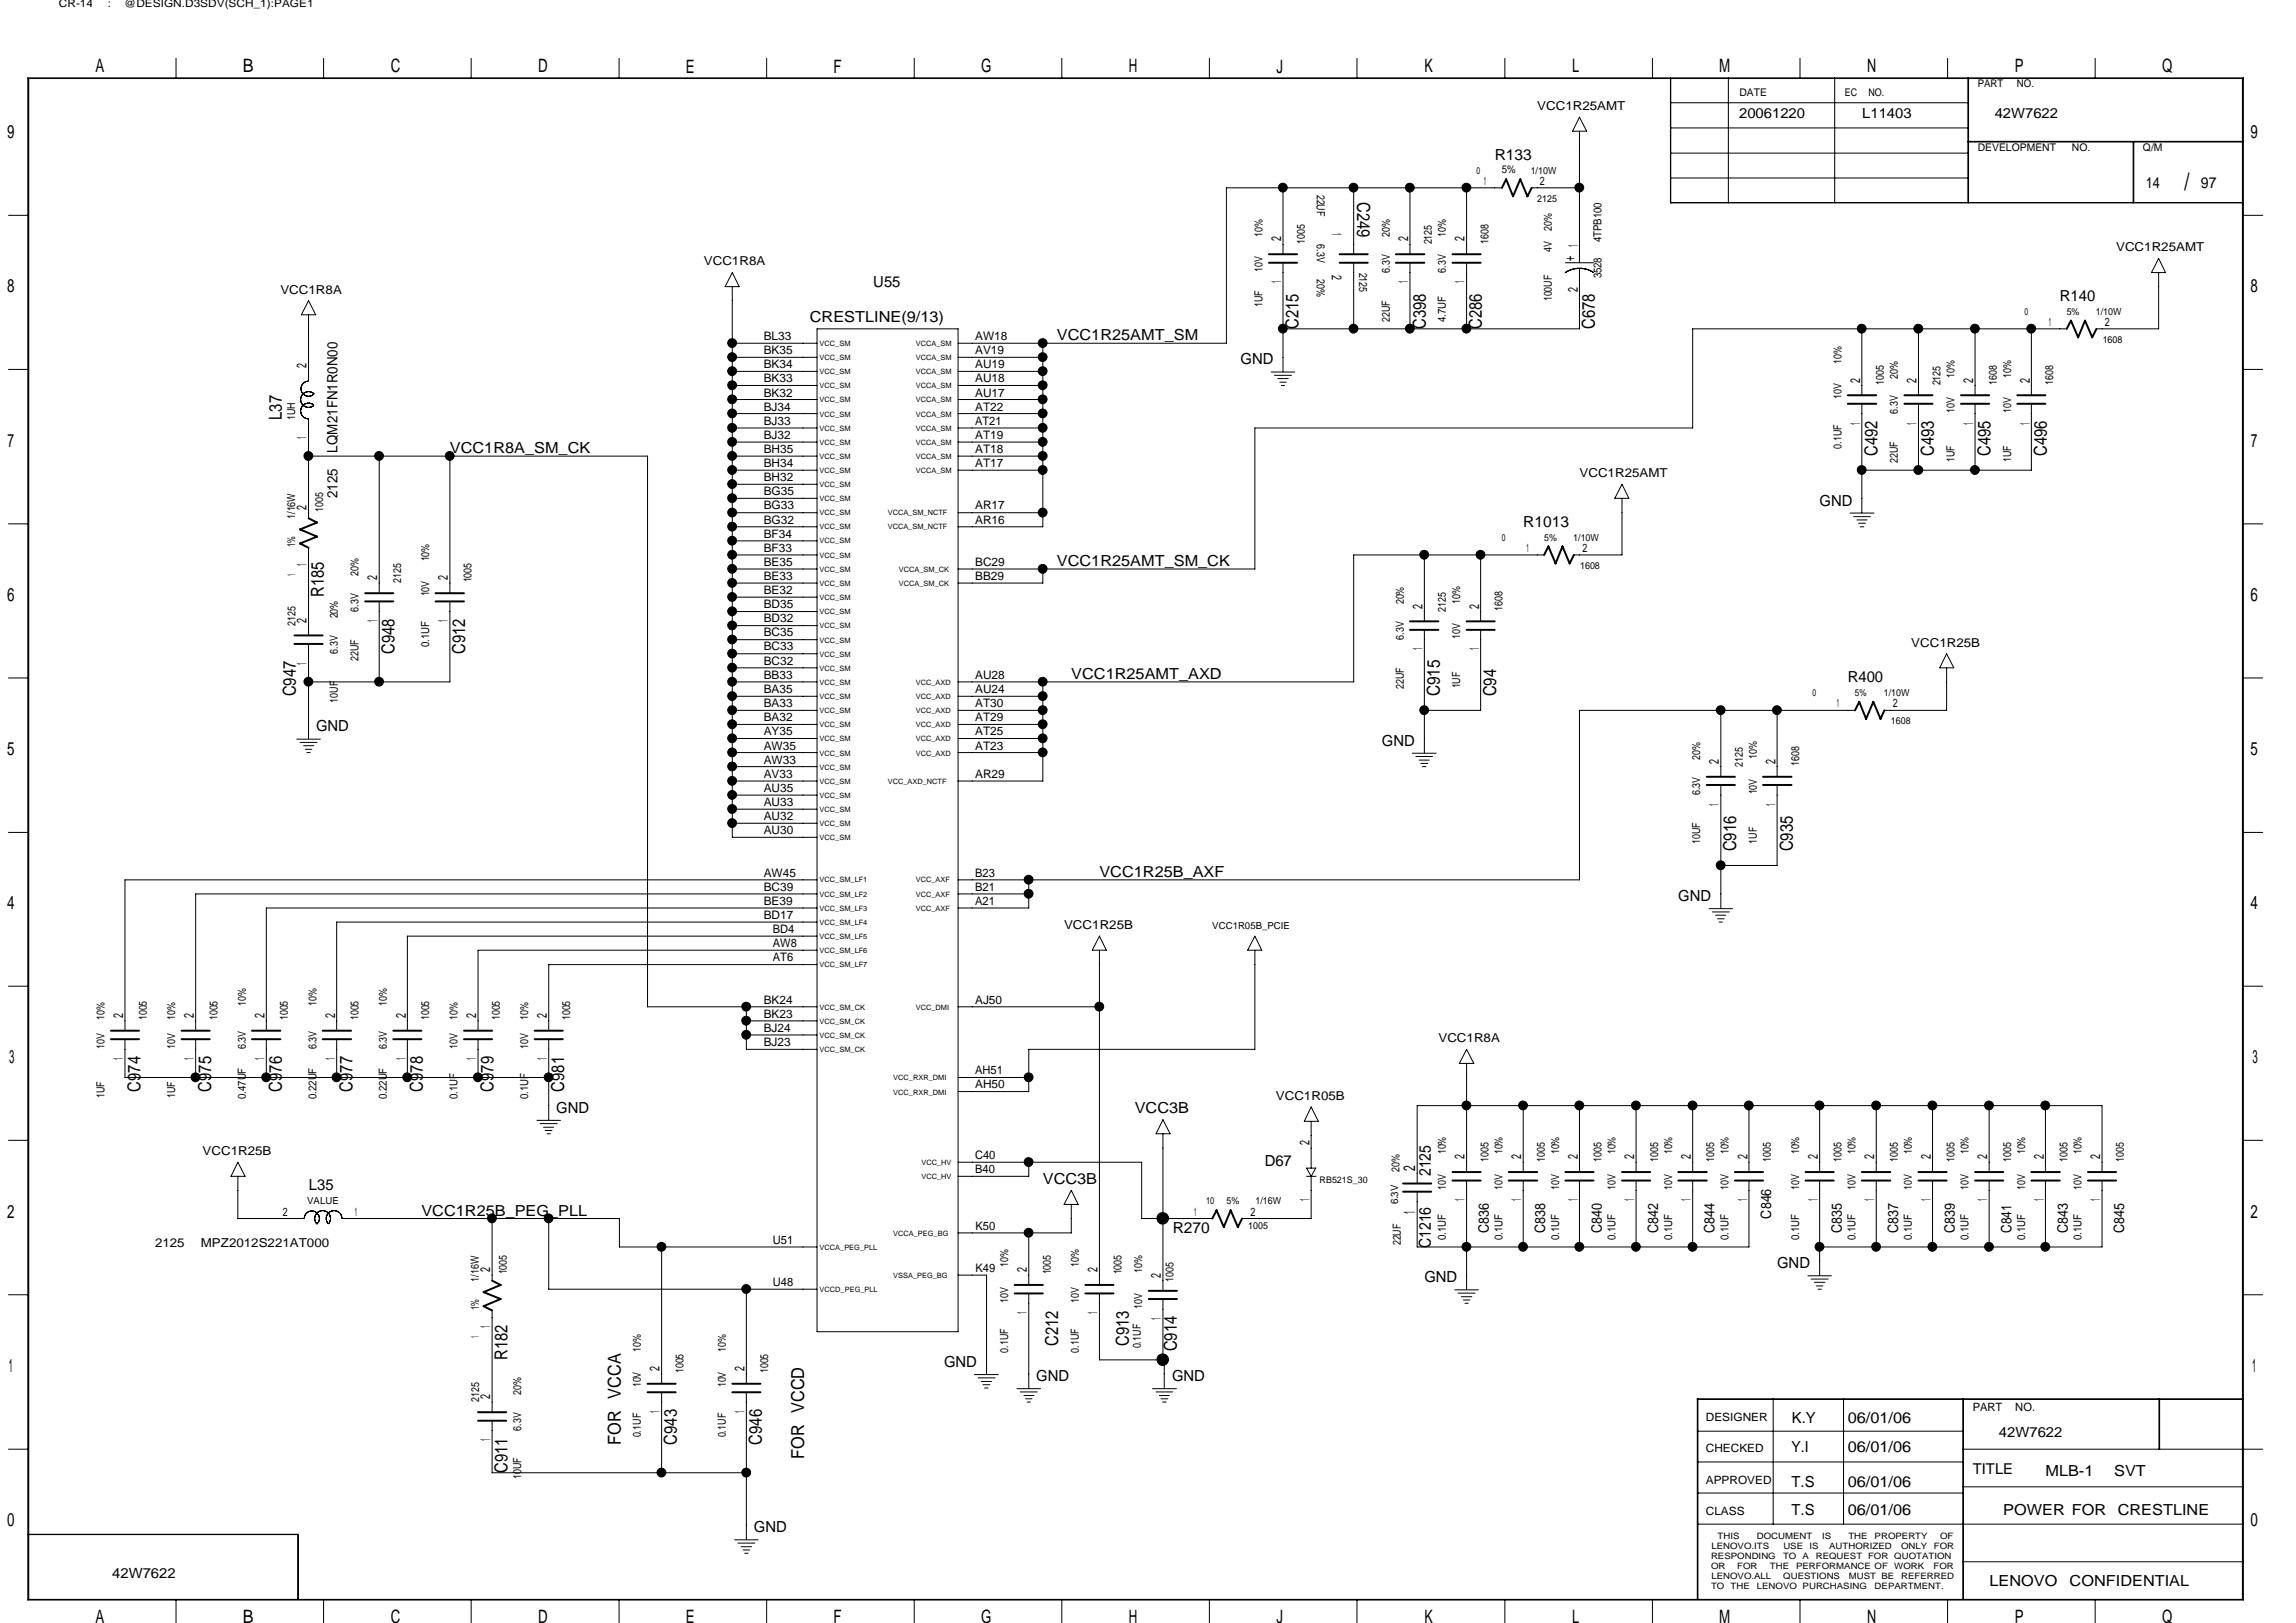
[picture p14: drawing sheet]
<svg xmlns="http://www.w3.org/2000/svg" width="297mm" height="210mm" viewBox="0 0 297 210" stroke-linecap="round" stroke-linejoin="round" font-family="sans-serif">
<defs><g id="words">
<text font-size="3.1" x="282.6" y="24.6">/</text>
<g font-size="2.4">
<text x="12.4" y="9.4">A</text>
<text x="31.4" y="9.4">B</text>
<text x="50.5" y="9.4">C</text>
<text x="69.6" y="9.4">D</text>
<text x="88.7" y="9.4">E</text>
<text x="107.8" y="9.4">F</text>
<text x="127" y="9.4">G</text>
<text x="146" y="9.4">H</text>
<text x="165.1" y="9.4">J</text>
<text x="184.3" y="9.4">K</text>
<text x="203.4" y="9.4">L</text>
<text x="222.4" y="9.4">M</text>
<text x="241.6" y="9.4">N</text>
<text x="260.6" y="9.4">P</text>
<text x="279.7" y="9.4">Q</text>
<text x=".9" y="17.9">9</text>
<text x="291.2" y="17.9">9</text>
<text x=".9" y="37.8">8</text>
<text x="291.2" y="37.8">8</text>
<text x="1" y="57.8">7</text>
<text x="291.2" y="57.8">7</text>
<text x=".9" y="77.8">6</text>
<text x="291.2" y="77.8">6</text>
<text x=".9" y="97.7">5</text>
<text x="291.2" y="97.7">5</text>
<text x=".9" y="117.6">4</text>
<text x="291.2" y="117.6">4</text>
<text x="1.2" y="137.6">3</text>
<text x="291.4" y="137.6">3</text>
<text x=".9" y="157.5">2</text>
<text x="291.2" y="157.5">2</text>
<text x="1.1" y="177.5">1</text>
<text x="291.4" y="177.5">1</text>
<text x=".9" y="197.4">0</text>
<text x="291.2" y="197.4">0</text>
<text x="12.4" y="210">A</text>
<text x="31.4" y="210">B</text>
<text x="50.5" y="210">C</text>
<text x="69.6" y="210">D</text>
<text x="127" y="210">G</text>
<text x="146" y="210">H</text>
<text x="184.3" y="210">K</text>
<text x="203.4" y="210">L</text>
<text x="222.4" y="210">M</text>
<text x="241.6" y="210">N</text>
<text x="260.6" y="210">P</text>
<text x="279.7" y="210">Q</text>
<text x="88.7" y="210">E</text>
<text x="107.8" y="210">F</text>
<text x="165.1" y="210">J</text>
</g>
<g font-size="2.3">
<text x="175.6" y="26.1" transform="rotate(90 175.6 26.1)">C249</text>
<text x="168" y="42.5" transform="rotate(-90 168 42.5)">C215</text>
<text x="184.4" y="42.5" transform="rotate(-90 184.4 42.5)">C398</text>
<text x="191.7" y="42.5" transform="rotate(-90 191.7 42.5)">C286</text>
<text x="206.3" y="42.5" transform="rotate(-90 206.3 42.5)">C678</text>
<text x="36.4" y="54.3" transform="rotate(-90 36.4 54.3)">L37</text>
<text x="242.9" y="59" transform="rotate(-90 242.9 59)">C492</text>
<text x="250.2" y="59" transform="rotate(-90 250.2 59)">C493</text>
<text x="257.5" y="59" transform="rotate(-90 257.5 59)">C495</text>
<text x="264.8" y="59" transform="rotate(-90 264.8 59)">C496</text>
<text x="41.9" y="77.3" transform="rotate(-90 41.9 77.3)">R185</text>
<text x="51.1" y="84.6" transform="rotate(-90 51.1 84.6)">C948</text>
<text x="60.2" y="84.6" transform="rotate(-90 60.2 84.6)">C912</text>
<text x="38.3" y="90.1" transform="rotate(-90 38.3 90.1)">C947</text>
<text x="186.3" y="90.1" transform="rotate(-90 186.3 90.1)">C915</text>
<text x="193.5" y="90.1" transform="rotate(-90 193.5 90.1)">C94</text>
<text x="224.6" y="110.2" transform="rotate(-90 224.6 110.2)">C916</text>
<text x="231.9" y="110.2" transform="rotate(-90 231.9 110.2)">C935</text>
<text x="18.2" y="141.2" transform="rotate(-90 18.2 141.2)">C974</text>
<text x="27.3" y="141.2" transform="rotate(-90 27.3 141.2)">C975</text>
<text x="36.4" y="141.2" transform="rotate(-90 36.4 141.2)">C976</text>
<text x="45.6" y="141.2" transform="rotate(-90 45.6 141.2)">C977</text>
<text x="54.7" y="141.2" transform="rotate(-90 54.7 141.2)">C978</text>
<text x="63.8" y="141.2" transform="rotate(-90 63.8 141.2)">C979</text>
<text x="73" y="141.2" transform="rotate(-90 73 141.2)">C981</text>
<text x="65.7" y="175.9" transform="rotate(-90 65.7 175.9)">R182</text>
<text x="136.9" y="174.1" transform="rotate(-90 136.9 174.1)">C212</text>
<text x="146" y="174.1" transform="rotate(-90 146 174.1)">C913</text>
<text x="152.3" y="174.8" transform="rotate(-90 152.3 174.8)">C914</text>
<text x="65.7" y="190.5" transform="rotate(-90 65.7 190.5)">C911</text>
<text x="80.3" y="186.9" transform="rotate(-90 80.3 186.9)">FOR VCCA</text>
<text x="87.6" y="186.9" transform="rotate(-90 87.6 186.9)">C943</text>
<text x="98.5" y="186.9" transform="rotate(-90 98.5 186.9)">C946</text>
<text x="104.1" y="188.7" transform="rotate(-90 104.1 188.7)">FOR VCCD</text>
</g>
<g font-size="2.1">
<text x="183.1" y="151.5" transform="rotate(-90 183.1 151.5)">2</text>
<text x="185.1" y="152.2" transform="rotate(-90 185.1 152.2)">2125</text>
<text x="183.1" y="157.1" transform="rotate(-90 183.1 157.1)">1</text>
<text x="185.1" y="161.5" transform="rotate(-90 185.1 161.5)">C1216</text>
</g>
<g font-size="2">
<text x="193.4" y="20.7">R133</text>
<text x="277.6" y="24.3">14</text>
<text x="284.7" y="24.3">97</text>
<text x="104.8" y="41.7">CRESTLINE(9/13)</text>
<text x="113" y="37.1">U55</text>
<text x="266.5" y="38.9">R140</text>
<text x="136.7" y="44">VCC1R25AMT_SM</text>
<text x="160.5" y="47.1">GND</text>
<text x="58.2" y="58.6">VCC1R8A_SM_CK</text>
<text x="235.4" y="65.4">GND</text>
<text x="197.1" y="68.2">R1013</text>
<text x="136.7" y="73.3">VCC1R25AMT_SM_CK</text>
<text x="138.6" y="87.9">VCC1R25AMT_AXD</text>
<text x="239.1" y="88.2">R400</text>
<text x="40.9" y="94.6">GND</text>
<text x="178.8" y="96.5">GND</text>
<text x="142.2" y="113.5">VCC1R25B_AXF</text>
<text x="217.1" y="116.5">GND</text>
<text x="72" y="144">GND</text>
<text x="146.8" y="144">VCC3B</text>
<text x="40" y="154">L35</text>
<text x="134.9" y="153.1">VCC3B</text>
<text x="163.6" y="150.9">D67</text>
<text x="54.5" y="157.3">VCC1R25B_PEG_PLL</text>
<text x="151.7" y="159.5">R270</text>
<text x="184.3" y="165.9">GND</text>
<text x="229.9" y="164">GND</text>
<text x="122.1" y="176.9">GND</text>
<text x="134.1" y="178.7">GND</text>
<text x="151.6" y="178.7">GND</text>
<text x="231.8" y="184.1">K.Y</text>
<text x="239.1" y="184.1">06/01/06</text>
<text x="231.8" y="187.8">Y.I</text>
<text x="239.1" y="187.8">06/01/06</text>
<text x="264.6" y="190.9">MLB-1</text>
<text x="273.5" y="190.9">SVT</text>
<text x="231.8" y="196">T.S</text>
<text x="231.8" y="192.4">T.S</text>
<text x="239.1" y="196">06/01/06</text>
<text x="239.1" y="192.4">06/01/06</text>
<text x="259.2" y="196">POWER FOR</text>
<text x="274" y="196">CRESTLINE</text>
<text x="97.5" y="198.2">GND</text>
<text x="257.4" y="205.2">LENOVO</text>
<text x="267.8" y="205.2">CONFIDENTIAL</text>
</g>
<g font-size="1.9">
<text x="203.7" y="33.7" transform="rotate(-90 203.7 33.7)">+ 1</text>
<text x="43.7" y="58.5" transform="rotate(-90 43.7 58.5)">LQM21FN1R0N00</text>
<text x="43.7" y="64.5" transform="rotate(-90 43.7 64.5)">2125</text>
<text x="192.6" y="159.5" transform="rotate(-90 192.6 159.5)">C836</text>
<text x="199.9" y="159.5" transform="rotate(-90 199.9 159.5)">C838</text>
<text x="207.2" y="159.5" transform="rotate(-90 207.2 159.5)">C840</text>
<text x="214.5" y="159.5" transform="rotate(-90 214.5 159.5)">C842</text>
<text x="221.8" y="159.5" transform="rotate(-90 221.8 159.5)">C844</text>
<text x="229.1" y="157.6" transform="rotate(-90 229.1 157.6)">C846</text>
<text x="238.3" y="159.5" transform="rotate(-90 238.3 159.5)">C835</text>
<text x="245.6" y="159.5" transform="rotate(-90 245.6 159.5)">C837</text>
<text x="252.9" y="159.5" transform="rotate(-90 252.9 159.5)">C839</text>
<text x="260.2" y="159.5" transform="rotate(-90 260.2 159.5)">C841</text>
<text x="267.5" y="159.5" transform="rotate(-90 267.5 159.5)">C843</text>
<text x="274.8" y="159.5" transform="rotate(-90 274.8 159.5)">C845</text>
<text x="255.2" y="190.7">TITLE</text>
</g>
<g font-size="1.8">
<text x="225" y="15.3">20061220</text>
<text x="240.9" y="15.3">L11403</text>
<text x="258.1" y="15.3">42W7622</text>
<text x="165.7" y="31.2" transform="rotate(-90 165.7 31.2)">2</text>
<text x="172.3" y="30.2" transform="rotate(90 172.3 30.2)">1</text>
<text x="172.3" y="35.6" transform="rotate(90 172.3 35.6)">2</text>
<text x="182.2" y="31.2" transform="rotate(-90 182.2 31.2)">2</text>
<text x="189.5" y="31.2" transform="rotate(-90 189.5 31.2)">2</text>
<text x="165.7" y="36.7" transform="rotate(-90 165.7 36.7)">1</text>
<text x="182.2" y="36.7" transform="rotate(-90 182.2 36.7)">1</text>
<text x="189.5" y="36.7" transform="rotate(-90 189.5 36.7)">1</text>
<text x="204.1" y="37.7" transform="rotate(-90 204.1 37.7)">2</text>
<text x="39.7" y="47.7" transform="rotate(-90 39.7 47.7)">2</text>
<text x="240.7" y="49.5" transform="rotate(-90 240.7 49.5)">2</text>
<text x="247.9" y="49.5" transform="rotate(-90 247.9 49.5)">2</text>
<text x="255.3" y="49.5" transform="rotate(-90 255.3 49.5)">2</text>
<text x="262.6" y="49.5" transform="rotate(-90 262.6 49.5)">2</text>
<text x="39.7" y="56.8" transform="rotate(-90 39.7 56.8)">1</text>
<text x="240.7" y="54.9" transform="rotate(-90 240.7 54.9)">1</text>
<text x="247.9" y="54.9" transform="rotate(-90 247.9 54.9)">1</text>
<text x="255.3" y="54.9" transform="rotate(-90 255.3 54.9)">1</text>
<text x="262.6" y="54.9" transform="rotate(-90 262.6 54.9)">1</text>
<text x="39.7" y="66" transform="rotate(-90 39.7 66)">2</text>
<text x="39.7" y="73.2" transform="rotate(-90 39.7 73.2)">1</text>
<text x="48.8" y="75.1" transform="rotate(-90 48.8 75.1)">2</text>
<text x="58" y="75.1" transform="rotate(-90 58 75.1)">2</text>
<text x="39.7" y="80.6" transform="rotate(-90 39.7 80.6)">2</text>
<text x="48.8" y="80.5" transform="rotate(-90 48.8 80.5)">1</text>
<text x="58" y="80.5" transform="rotate(-90 58 80.5)">1</text>
<text x="184" y="78.7" transform="rotate(-90 184 78.7)">2</text>
<text x="191.3" y="78.7" transform="rotate(-90 191.3 78.7)">2</text>
<text x="39.7" y="86" transform="rotate(-90 39.7 86)">1</text>
<text x="184" y="84.2" transform="rotate(-90 184 84.2)">1</text>
<text x="191.3" y="84.2" transform="rotate(-90 191.3 84.2)">1</text>
<text x="222.4" y="98.8" transform="rotate(-90 222.4 98.8)">2</text>
<text x="229.7" y="98.8" transform="rotate(-90 229.7 98.8)">2</text>
<text x="222.4" y="104.3" transform="rotate(-90 222.4 104.3)">1</text>
<text x="229.7" y="104.3" transform="rotate(-90 229.7 104.3)">1</text>
<text x="15.9" y="131.7" transform="rotate(-90 15.9 131.7)">2</text>
<text x="25.1" y="131.7" transform="rotate(-90 25.1 131.7)">2</text>
<text x="34.2" y="131.7" transform="rotate(-90 34.2 131.7)">2</text>
<text x="43.3" y="131.7" transform="rotate(-90 43.3 131.7)">2</text>
<text x="52.5" y="131.7" transform="rotate(-90 52.5 131.7)">2</text>
<text x="61.6" y="131.7" transform="rotate(-90 61.6 131.7)">2</text>
<text x="70.7" y="131.7" transform="rotate(-90 70.7 131.7)">2</text>
<text x="15.9" y="137.2" transform="rotate(-90 15.9 137.2)">1</text>
<text x="25.1" y="137.2" transform="rotate(-90 25.1 137.2)">1</text>
<text x="34.2" y="137.2" transform="rotate(-90 34.2 137.2)">1</text>
<text x="43.3" y="137.2" transform="rotate(-90 43.3 137.2)">1</text>
<text x="52.5" y="137.2" transform="rotate(-90 52.5 137.2)">1</text>
<text x="61.6" y="137.2" transform="rotate(-90 61.6 137.2)">1</text>
<text x="70.7" y="137.2" transform="rotate(-90 70.7 137.2)">1</text>
<text x="169.4" y="148.2" transform="rotate(-90 169.4 148.2)">2</text>
<text x="189.5" y="150" transform="rotate(-90 189.5 150)">2</text>
<text x="196.8" y="150" transform="rotate(-90 196.8 150)">2</text>
<text x="204.1" y="150" transform="rotate(-90 204.1 150)">2</text>
<text x="211.4" y="150" transform="rotate(-90 211.4 150)">2</text>
<text x="218.7" y="150" transform="rotate(-90 218.7 150)">2</text>
<text x="226.1" y="150" transform="rotate(-90 226.1 150)">2</text>
<text x="235.2" y="150" transform="rotate(-90 235.2 150)">2</text>
<text x="242.5" y="150" transform="rotate(-90 242.5 150)">2</text>
<text x="249.8" y="150" transform="rotate(-90 249.8 150)">2</text>
<text x="257.1" y="150" transform="rotate(-90 257.1 150)">2</text>
<text x="264.4" y="150" transform="rotate(-90 264.4 150)">2</text>
<text x="271.7" y="150" transform="rotate(-90 271.7 150)">2</text>
<text x="169.4" y="155.4" transform="rotate(-90 169.4 155.4)">1</text>
<text x="189.5" y="155.4" transform="rotate(-90 189.5 155.4)">1</text>
<text x="196.8" y="155.4" transform="rotate(-90 196.8 155.4)">1</text>
<text x="204.1" y="155.4" transform="rotate(-90 204.1 155.4)">1</text>
<text x="211.4" y="155.4" transform="rotate(-90 211.4 155.4)">1</text>
<text x="218.7" y="155.4" transform="rotate(-90 218.7 155.4)">1</text>
<text x="226.1" y="155.4" transform="rotate(-90 226.1 155.4)">1</text>
<text x="235.2" y="155.4" transform="rotate(-90 235.2 155.4)">1</text>
<text x="242.5" y="155.4" transform="rotate(-90 242.5 155.4)">1</text>
<text x="249.8" y="155.4" transform="rotate(-90 249.8 155.4)">1</text>
<text x="257.1" y="155.4" transform="rotate(-90 257.1 155.4)">1</text>
<text x="264.4" y="155.4" transform="rotate(-90 264.4 155.4)">1</text>
<text x="271.7" y="155.4" transform="rotate(-90 271.7 155.4)">1</text>
<text x="63.4" y="164.6" transform="rotate(-90 63.4 164.6)">2</text>
<text x="132.8" y="164.6" transform="rotate(-90 132.8 164.6)">2</text>
<text x="142" y="164.6" transform="rotate(-90 142 164.6)">2</text>
<text x="150.2" y="165.4" transform="rotate(-90 150.2 165.4)">2</text>
<text x="63.4" y="171.9" transform="rotate(-90 63.4 171.9)">1</text>
<text x="132.8" y="170.1" transform="rotate(-90 132.8 170.1)">1</text>
<text x="142" y="170.1" transform="rotate(-90 142 170.1)">1</text>
<text x="150.2" y="170.8" transform="rotate(-90 150.2 170.8)">1</text>
<text x="85.3" y="177.4" transform="rotate(-90 85.3 177.4)">2</text>
<text x="96.3" y="177.4" transform="rotate(-90 96.3 177.4)">2</text>
<text x="63.4" y="181.1" transform="rotate(-90 63.4 181.1)">2</text>
<text x="85.3" y="182.8" transform="rotate(-90 85.3 182.8)">1</text>
<text x="96.3" y="182.8" transform="rotate(-90 96.3 182.8)">1</text>
<text x="258.6" y="185.9">42W7622</text>
<text x="63.4" y="186.5" transform="rotate(-90 63.4 186.5)">1</text>
<text x="14.5" y="204.2">42W7622</text>
</g>
<g font-size="1.6">
<text x="198.9" y="14.3">VCC1R25AMT</text>
<text x="91.1" y="34.3">VCC1R8A</text>
<text x="273.8" y="32.5">VCC1R25AMT</text>
<text x="36.3" y="38">VCC1R8A</text>
<text x="204.3" y="61.8">VCC1R25AMT</text>
<text x="247.3" y="83.7">VCC1R25B</text>
<text x="137.7" y="120.2">VCC1R25B</text>
<text x="186.1" y="134.8">VCC1R8A</text>
<text x="165.1" y="142.3">VCC1R05B</text>
<text x="26.2" y="149.4">VCC1R25B</text>
<text x="20.1" y="161.3">2125</text>
<text x="26" y="161.3">MPZ2012S221AT000</text>
</g>
<g font-size="1.5">
<text x="192" y="23.9">1</text>
<text x="199.2" y="23.9">2</text>
<text x="170.3" y="25.2" transform="rotate(90 170.3 25.2)">22UF</text>
<text x="170.3" y="31.6" transform="rotate(90 170.3 31.6)">6.3V</text>
<text x="175.8" y="35.3" transform="rotate(90 175.8 35.3)">2125</text>
<text x="170.3" y="36.2" transform="rotate(90 170.3 36.2)">20%</text>
<text x="98.8" y="44">BL33</text>
<text x="98.8" y="45.8">BK35</text>
<text x="98.8" y="47.6">BK34</text>
<text x="126.1" y="44">AW18</text>
<text x="126.1" y="45.8">AV19</text>
<text x="126.1" y="47.6">AU19</text>
<text x="265" y="42.2">1</text>
<text x="272.3" y="42.2">2</text>
<text x="98.8" y="49.4">BK33</text>
<text x="98.8" y="51.3">BK32</text>
<text x="98.8" y="53.1">BJ34</text>
<text x="126.1" y="49.4">AU18</text>
<text x="126.1" y="51.3">AU17</text>
<text x="126.1" y="53.1">AT22</text>
<text x="98.8" y="54.9">BJ33</text>
<text x="98.8" y="56.8">BJ32</text>
<text x="98.8" y="58.6">BH35</text>
<text x="126.1" y="54.9">AT21</text>
<text x="126.1" y="56.8">AT19</text>
<text x="126.1" y="58.6">AT18</text>
<text x="98.8" y="60.4">BH34</text>
<text x="98.8" y="62.3">BH32</text>
<text x="98.8" y="64.1">BG35</text>
<text x="98.8" y="65.9">BG33</text>
<text x="126.1" y="60.4">AT17</text>
<text x="126.1" y="65.9">AR17</text>
<text x="98.8" y="67.7">BG32</text>
<text x="98.8" y="69.6">BF34</text>
<text x="98.8" y="71.4">BF33</text>
<text x="126.1" y="67.7">AR16</text>
<text x="197.5" y="71.4">1</text>
<text x="204.7" y="71.4">2</text>
<text x="98.8" y="73.2">BE35</text>
<text x="98.8" y="75.1">BE33</text>
<text x="98.8" y="76.9">BE32</text>
<text x="126.1" y="73.2">BC29</text>
<text x="126.1" y="75.1">BB29</text>
<text x="98.8" y="78.7">BD35</text>
<text x="98.8" y="80.5">BD32</text>
<text x="98.8" y="82.3">BC35</text>
<text x="98.8" y="84.2">BC33</text>
<text x="98.8" y="86">BC32</text>
<text x="98.8" y="87.8">BB33</text>
<text x="98.8" y="89.7">BA35</text>
<text x="126.1" y="87.8">AU28</text>
<text x="126.1" y="89.7">AU24</text>
<text x="98.8" y="91.5">BA33</text>
<text x="98.8" y="93.3">BA32</text>
<text x="98.8" y="95.1">AY35</text>
<text x="126.1" y="91.5">AT30</text>
<text x="126.1" y="93.3">AT29</text>
<text x="126.1" y="95.1">AT25</text>
<text x="237.7" y="91.5">1</text>
<text x="244.9" y="91.5">2</text>
<text x="98.8" y="97">AW35</text>
<text x="98.8" y="98.8">AW33</text>
<text x="98.8" y="100.6">AV33</text>
<text x="126.1" y="97">AT23</text>
<text x="126.1" y="100.6">AR29</text>
<text x="98.8" y="102.4">AU35</text>
<text x="98.8" y="104.3">AU33</text>
<text x="98.8" y="106.1">AU32</text>
<text x="98.8" y="108">AU30</text>
<text x="98.8" y="113.4">AW45</text>
<text x="126.1" y="113.4">B23</text>
<text x="98.8" y="117.1">BE39</text>
<text x="98.8" y="118.9">BD17</text>
<text x="98.8" y="115.2">BC39</text>
<text x="126.1" y="115.2">B21</text>
<text x="126.1" y="117.1">A21</text>
<text x="100" y="120.7">BD4</text>
<text x="100" y="122.6">AW8</text>
<text x="100" y="124.4">AT6</text>
<text x="98.8" y="129.8">BK24</text>
<text x="98.8" y="131.7">BK23</text>
<text x="126.1" y="129.8">AJ50</text>
<text x="98.8" y="133.5">BJ24</text>
<text x="98.8" y="135.3">BJ23</text>
<text x="126.1" y="139">AH51</text>
<text x="126.1" y="140.8">AH50</text>
<text x="126.2" y="149.9">C40</text>
<text x="126.1" y="151.8">B40</text>
<text x="36.6" y="157.3">2</text>
<text x="45.9" y="157.3">1</text>
<text x="100" y="160.9">U51</text>
<text x="126.2" y="159.1">K50</text>
<text x="154.5" y="157.3">1</text>
<text x="161.8" y="157.3">2</text>
<text x="100" y="166.4">U48</text>
<text x="126.2" y="164.5">K49</text>
<text x="220.7" y="183.9">DESIGNER</text>
<text x="255.2" y="182.6">PART</text>
<text x="260.7" y="182.6">NO.</text>
<text x="220.7" y="191.9">APPROVED</text>
<text x="220.7" y="187.9">CHECKED</text>
<text x="220.7" y="196">CLASS</text>
</g>
<g font-size="1.4">
<text x="7.6" y=".9">CR-14</text>
<text x="14" y=".9">:</text>
<text x="16.1" y=".9">@DESIGN.D3SDV(SCH_1):PAGE1</text>
<text x="255.9" y="11.3">PART</text>
<text x="260.9" y="11.3">NO.</text>
<text x="225" y="12.4">DATE</text>
<text x="238.7" y="12.4">EC</text>
<text x="241.7" y="12.4">NO.</text>
<text x="194.3" y="22.4">5%</text>
<text x="255.9" y="19.6">DEVELOPMENT</text>
<text x="268.1" y="19.6">NO.</text>
<text x="277.2" y="19.6">Q/M</text>
<text x="200.8" y="29.9" transform="rotate(-90 200.8 29.9)">20%</text>
<text x="163.3" y="35.2" transform="rotate(-90 163.3 35.2)">10V</text>
<text x="163.3" y="30.6" transform="rotate(-90 163.3 30.6)">10%</text>
<text x="168.8" y="31.5" transform="rotate(-90 168.8 31.5)">1005</text>
<text x="179.8" y="35.3" transform="rotate(-90 179.8 35.3)">6.3V</text>
<text x="179.8" y="30.7" transform="rotate(-90 179.8 30.7)">20%</text>
<text x="185.2" y="31.6" transform="rotate(-90 185.2 31.6)">2125</text>
<text x="187.1" y="30.6" transform="rotate(-90 187.1 30.6)">10%</text>
<text x="187.1" y="35.3" transform="rotate(-90 187.1 35.3)">6.3V</text>
<text x="192.6" y="31.5" transform="rotate(-90 192.6 31.5)">1608</text>
<text x="200.8" y="32.6" transform="rotate(-90 200.8 32.6)">4V</text>
<text x="207.2" y="31.4" transform="rotate(-90 207.2 31.4)">4TPB100</text>
<text x="163.3" y="39.8" transform="rotate(-90 163.3 39.8)">1UF</text>
<text x="179.8" y="41.7" transform="rotate(-90 179.8 41.7)">22UF</text>
<text x="187.1" y="41.7" transform="rotate(-90 187.1 41.7)">4.7UF</text>
<text x="200.8" y="39" transform="rotate(-90 200.8 39)">100UF</text>
<text x="207.2" y="36" transform="rotate(-90 207.2 36)">3528</text>
<text x="238.2" y="47" transform="rotate(-90 238.2 47)">10%</text>
<text x="238.2" y="51.6" transform="rotate(-90 238.2 51.6)">10V</text>
<text x="243.7" y="49.8" transform="rotate(-90 243.7 49.8)">1005</text>
<text x="245.5" y="49" transform="rotate(-90 245.5 49)">20%</text>
<text x="245.5" y="53.5" transform="rotate(-90 245.5 53.5)">6.3V</text>
<text x="251" y="49.9" transform="rotate(-90 251 49.9)">2125</text>
<text x="252.9" y="53.4" transform="rotate(-90 252.9 53.4)">10V</text>
<text x="252.9" y="48.9" transform="rotate(-90 252.9 48.9)">10%</text>
<text x="258.3" y="49.8" transform="rotate(-90 258.3 49.8)">1608</text>
<text x="260.2" y="53.4" transform="rotate(-90 260.2 53.4)">10V</text>
<text x="260.2" y="48.9" transform="rotate(-90 260.2 48.9)">10%</text>
<text x="265.6" y="49.8" transform="rotate(-90 265.6 49.8)">1608</text>
<text x="38.2" y="54.4" transform="rotate(-90 38.2 54.4)">1UH</text>
<text x="238.2" y="58.1" transform="rotate(-90 238.2 58.1)">0.1UF</text>
<text x="245.5" y="59.9" transform="rotate(-90 245.5 59.9)">22UF</text>
<text x="252.9" y="59.8" transform="rotate(-90 252.9 59.8)">1UF</text>
<text x="260.2" y="59.8" transform="rotate(-90 260.2 59.8)">1UF</text>
<text x="38.2" y="70.8" transform="rotate(-90 38.2 70.8)">1%</text>
<text x="38.2" y="67.1" transform="rotate(-90 38.2 67.1)">1/16W</text>
<text x="41.8" y="66.3" transform="rotate(-90 41.8 66.3)">1005</text>
<text x="38.2" y="74.5" transform="rotate(-90 38.2 74.5)">1</text>
<text x="46.4" y="74.5" transform="rotate(-90 46.4 74.5)">20%</text>
<text x="51.9" y="75.4" transform="rotate(-90 51.9 75.4)">2125</text>
<text x="55.5" y="77.2" transform="rotate(-90 55.5 77.2)">10V</text>
<text x="55.5" y="72.6" transform="rotate(-90 55.5 72.6)">10%</text>
<text x="61" y="75.4" transform="rotate(-90 61 75.4)">1005</text>
<text x="38.2" y="80.9" transform="rotate(-90 38.2 80.9)">2125</text>
<text x="43.7" y="80" transform="rotate(-90 43.7 80)">20%</text>
<text x="46.4" y="79.1" transform="rotate(-90 46.4 79.1)">6.3V</text>
<text x="55.5" y="83.7" transform="rotate(-90 55.5 83.7)">0.1UF</text>
<text x="181.6" y="78.2" transform="rotate(-90 181.6 78.2)">20%</text>
<text x="181.6" y="82.8" transform="rotate(-90 181.6 82.8)">6.3V</text>
<text x="187.1" y="79.1" transform="rotate(-90 187.1 79.1)">2125</text>
<text x="188.9" y="82.7" transform="rotate(-90 188.9 82.7)">10V</text>
<text x="188.9" y="78.1" transform="rotate(-90 188.9 78.1)">10%</text>
<text x="194.4" y="79" transform="rotate(-90 194.4 79)">1608</text>
<text x="43.7" y="84.6" transform="rotate(-90 43.7 84.6)">6.3V</text>
<text x="46.4" y="85.5" transform="rotate(-90 46.4 85.5)">22UF</text>
<text x="181.6" y="89.2" transform="rotate(-90 181.6 89.2)">22UF</text>
<text x="188.9" y="89.1" transform="rotate(-90 188.9 89.1)">1UF</text>
<text x="43.7" y="90.9" transform="rotate(-90 43.7 90.9)">10UF</text>
<text x="220" y="98.3" transform="rotate(-90 220 98.3)">20%</text>
<text x="225.5" y="99.2" transform="rotate(-90 225.5 99.2)">2125</text>
<text x="227.3" y="98.2" transform="rotate(-90 227.3 98.2)">10%</text>
<text x="232.7" y="99.1" transform="rotate(-90 232.7 99.1)">1608</text>
<text x="220" y="102.9" transform="rotate(-90 220 102.9)">6.3V</text>
<text x="227.3" y="102.8" transform="rotate(-90 227.3 102.8)">10V</text>
<text x="220" y="109.2" transform="rotate(-90 220 109.2)">10UF</text>
<text x="227.3" y="109.2" transform="rotate(-90 227.3 109.2)">1UF</text>
<text x="13.5" y="132" transform="rotate(-90 13.5 132)">10%</text>
<text x="19" y="132" transform="rotate(-90 19 132)">1005</text>
<text x="22.6" y="132" transform="rotate(-90 22.6 132)">10%</text>
<text x="28.1" y="132" transform="rotate(-90 28.1 132)">1005</text>
<text x="31.8" y="130.2" transform="rotate(-90 31.8 130.2)">10%</text>
<text x="37.2" y="132" transform="rotate(-90 37.2 132)">1005</text>
<text x="40.9" y="130.2" transform="rotate(-90 40.9 130.2)">10%</text>
<text x="46.4" y="132" transform="rotate(-90 46.4 132)">1005</text>
<text x="50" y="130.2" transform="rotate(-90 50 130.2)">10%</text>
<text x="55.5" y="132" transform="rotate(-90 55.5 132)">1005</text>
<text x="59.2" y="132" transform="rotate(-90 59.2 132)">10%</text>
<text x="64.7" y="132" transform="rotate(-90 64.7 132)">1005</text>
<text x="68.3" y="132" transform="rotate(-90 68.3 132)">10%</text>
<text x="73.8" y="132" transform="rotate(-90 73.8 132)">1005</text>
<text x="13.5" y="135.7" transform="rotate(-90 13.5 135.7)">10V</text>
<text x="22.6" y="135.7" transform="rotate(-90 22.6 135.7)">10V</text>
<text x="31.8" y="135.8" transform="rotate(-90 31.8 135.8)">6.3V</text>
<text x="40.9" y="135.8" transform="rotate(-90 40.9 135.8)">6.3V</text>
<text x="50" y="135.8" transform="rotate(-90 50 135.8)">6.3V</text>
<text x="59.2" y="135.7" transform="rotate(-90 59.2 135.7)">10V</text>
<text x="68.3" y="135.7" transform="rotate(-90 68.3 135.7)">10V</text>
<text x="13.5" y="142.1" transform="rotate(-90 13.5 142.1)">1UF</text>
<text x="22.6" y="142.1" transform="rotate(-90 22.6 142.1)">1UF</text>
<text x="31.8" y="142.2" transform="rotate(-90 31.8 142.2)">0.47UF</text>
<text x="40.9" y="142.2" transform="rotate(-90 40.9 142.2)">0.22UF</text>
<text x="50" y="142.2" transform="rotate(-90 50 142.2)">0.22UF</text>
<text x="59.2" y="142.2" transform="rotate(-90 59.2 142.2)">0.1UF</text>
<text x="68.3" y="142.2" transform="rotate(-90 68.3 142.2)">0.1UF</text>
<text x="187.1" y="149.4" transform="rotate(-90 187.1 149.4)">10%</text>
<text x="194.4" y="149.4" transform="rotate(-90 194.4 149.4)">10%</text>
<text x="201.7" y="149.4" transform="rotate(-90 201.7 149.4)">10%</text>
<text x="209" y="149.4" transform="rotate(-90 209 149.4)">10%</text>
<text x="216.3" y="149.4" transform="rotate(-90 216.3 149.4)">10%</text>
<text x="223.6" y="149.4" transform="rotate(-90 223.6 149.4)">10%</text>
<text x="232.7" y="149.4" transform="rotate(-90 232.7 149.4)">10%</text>
<text x="240.1" y="149.4" transform="rotate(-90 240.1 149.4)">10%</text>
<text x="247.4" y="149.4" transform="rotate(-90 247.4 149.4)">10%</text>
<text x="254.7" y="149.4" transform="rotate(-90 254.7 149.4)">10%</text>
<text x="262" y="149.4" transform="rotate(-90 262 149.4)">10%</text>
<text x="269.3" y="149.4" transform="rotate(-90 269.3 149.4)">10%</text>
<text x="181.1" y="151.6" transform="rotate(-90 181.1 151.6)">20%</text>
<text x="187.1" y="153.9" transform="rotate(-90 187.1 153.9)">10V</text>
<text x="192.6" y="150.3" transform="rotate(-90 192.6 150.3)">1005</text>
<text x="194.4" y="153.9" transform="rotate(-90 194.4 153.9)">10V</text>
<text x="199.9" y="150.3" transform="rotate(-90 199.9 150.3)">1005</text>
<text x="201.7" y="153.9" transform="rotate(-90 201.7 153.9)">10V</text>
<text x="207.2" y="150.3" transform="rotate(-90 207.2 150.3)">1005</text>
<text x="209" y="153.9" transform="rotate(-90 209 153.9)">10V</text>
<text x="214.5" y="150.3" transform="rotate(-90 214.5 150.3)">1005</text>
<text x="216.3" y="153.9" transform="rotate(-90 216.3 153.9)">10V</text>
<text x="221.8" y="150.3" transform="rotate(-90 221.8 150.3)">1005</text>
<text x="223.6" y="153.9" transform="rotate(-90 223.6 153.9)">10V</text>
<text x="229.1" y="150.3" transform="rotate(-90 229.1 150.3)">1005</text>
<text x="232.7" y="153.9" transform="rotate(-90 232.7 153.9)">10V</text>
<text x="238.2" y="150.3" transform="rotate(-90 238.2 150.3)">1005</text>
<text x="240.1" y="153.9" transform="rotate(-90 240.1 153.9)">10V</text>
<text x="245.5" y="150.3" transform="rotate(-90 245.5 150.3)">1005</text>
<text x="247.4" y="153.9" transform="rotate(-90 247.4 153.9)">10V</text>
<text x="252.9" y="150.3" transform="rotate(-90 252.9 150.3)">1005</text>
<text x="254.7" y="153.9" transform="rotate(-90 254.7 153.9)">10V</text>
<text x="260.2" y="150.3" transform="rotate(-90 260.2 150.3)">1005</text>
<text x="262" y="153.9" transform="rotate(-90 262 153.9)">10V</text>
<text x="267.5" y="150.3" transform="rotate(-90 267.5 150.3)">1005</text>
<text x="269.3" y="153.9" transform="rotate(-90 269.3 153.9)">10V</text>
<text x="274.8" y="150.3" transform="rotate(-90 274.8 150.3)">1005</text>
<text x="181.2" y="161.1" transform="rotate(-90 181.2 161.1)">22UF</text>
<text x="187.1" y="160.4" transform="rotate(-90 187.1 160.4)">0.1UF</text>
<text x="194.4" y="160.4" transform="rotate(-90 194.4 160.4)">0.1UF</text>
<text x="201.7" y="160.4" transform="rotate(-90 201.7 160.4)">0.1UF</text>
<text x="209" y="160.4" transform="rotate(-90 209 160.4)">0.1UF</text>
<text x="216.3" y="160.4" transform="rotate(-90 216.3 160.4)">0.1UF</text>
<text x="223.6" y="160.4" transform="rotate(-90 223.6 160.4)">0.1UF</text>
<text x="232.7" y="160.4" transform="rotate(-90 232.7 160.4)">0.1UF</text>
<text x="240.1" y="160.4" transform="rotate(-90 240.1 160.4)">0.1UF</text>
<text x="247.4" y="160.4" transform="rotate(-90 247.4 160.4)">0.1UF</text>
<text x="254.7" y="160.4" transform="rotate(-90 254.7 160.4)">0.1UF</text>
<text x="262" y="160.4" transform="rotate(-90 262 160.4)">0.1UF</text>
<text x="269.3" y="160.4" transform="rotate(-90 269.3 160.4)">0.1UF</text>
<text x="61.9" y="165.8" transform="rotate(-90 61.9 165.8)">1/16W</text>
<text x="65.6" y="164.9" transform="rotate(-90 65.6 164.9)">1005</text>
<text x="130.4" y="164" transform="rotate(-90 130.4 164)">10%</text>
<text x="135.9" y="164.9" transform="rotate(-90 135.9 164.9)">1005</text>
<text x="139.6" y="164" transform="rotate(-90 139.6 164)">10%</text>
<text x="145.1" y="164.9" transform="rotate(-90 145.1 164.9)">1005</text>
<text x="147.8" y="164.7" transform="rotate(-90 147.8 164.7)">10%</text>
<text x="151.8" y="165.8" transform="rotate(-90 151.8 165.8)">1005</text>
<text x="61.9" y="173.1" transform="rotate(-90 61.9 173.1)">1</text>
<text x="61.9" y="169.5" transform="rotate(-90 61.9 169.5)">1%</text>
<text x="130.4" y="168.5" transform="rotate(-90 130.4 168.5)">10V</text>
<text x="139.6" y="168.5" transform="rotate(-90 139.6 168.5)">10V</text>
<text x="147.8" y="169.3" transform="rotate(-90 147.8 169.3)">10V</text>
<text x="82.9" y="179.5" transform="rotate(-90 82.9 179.5)">10V</text>
<text x="82.9" y="174.9" transform="rotate(-90 82.9 174.9)">10%</text>
<text x="88.4" y="177.7" transform="rotate(-90 88.4 177.7)">1005</text>
<text x="93.9" y="179.5" transform="rotate(-90 93.9 179.5)">10V</text>
<text x="93.9" y="174.9" transform="rotate(-90 93.9 174.9)">10%</text>
<text x="99.4" y="177.7" transform="rotate(-90 99.4 177.7)">1005</text>
<text x="130.4" y="175" transform="rotate(-90 130.4 175)">0.1UF</text>
<text x="139.6" y="175" transform="rotate(-90 139.6 175)">0.1UF</text>
<text x="147.6" y="174.5" transform="rotate(-90 147.6 174.5)">0.1UF</text>
<text x="62" y="181.4" transform="rotate(-90 62 181.4)">2125</text>
<text x="67.4" y="185.1" transform="rotate(-90 67.4 185.1)">6.3V</text>
<text x="67.4" y="180.5" transform="rotate(-90 67.4 180.5)">20%</text>
<text x="82.9" y="186" transform="rotate(-90 82.9 186)">0.1UF</text>
<text x="93.9" y="186" transform="rotate(-90 93.9 186)">0.1UF</text>
<text x="67.4" y="191.4" transform="rotate(-90 67.4 191.4)">10UF</text>
</g>
<g font-size="1.3">
<text x="191" y="22.5">0</text>
<text x="198" y="22.5">1/10W</text>
<text x="198.9" y="26.1">2125</text>
<text x="261.9" y="40.7">0</text>
<text x="267.4" y="40.7">5%</text>
<text x="271.1" y="40.7">1/10W</text>
<text x="272" y="44.4">1608</text>
<text x="194.3" y="70">0</text>
<text x="199.8" y="70">5%</text>
<text x="203.5" y="70">1/10W</text>
<text x="204.4" y="73.6">1608</text>
<text x="234.5" y="90.1">0</text>
<text x="240" y="90.1">5%</text>
<text x="243.7" y="90.1">1/10W</text>
<text x="244.6" y="93.7">1608</text>
<text x="156.8" y="120.2">VCC1R05B_PCIE</text>
<text x="39.7" y="155.8">VALUE</text>
<text x="156" y="155.8">10</text>
<text x="158.7" y="155.8">5%</text>
<text x="162.4" y="155.8">1/16W</text>
<text x="180.9" y="155.8" transform="rotate(-90 180.9 155.8)">6.3V</text>
<text x="161.5" y="159">1005</text>
</g>
<text font-size="1.2" x="170.7" y="153.1">RB521S_30</text>
<g font-size="1.1">
<text x="221.4" y="203">OR</text>
<text x="221.4" y="201.7">RESPONDING</text>
<text x="221.4" y="200.4">LENOVO.ITS</text>
<text x="222.2" y="199.1">THIS</text>
<text x="224.7" y="203">FOR</text>
<text x="227.3" y="199.1">DOCUMENT</text>
<text x="229" y="203">THE</text>
<text x="230.7" y="201.7">TO</text>
<text x="230.7" y="200.4">USE</text>
<text x="232.4" y="203">PERFORMANCE OF</text>
<text x="233.2" y="201.7">A</text>
<text x="234.1" y="200.4">IS</text>
<text x="234.9" y="201.7">REQUEST FOR QUOTATION</text>
<text x="235.8" y="199.1">IS</text>
<text x="236.6" y="200.4">AUTHORIZED</text>
<text x="239.1" y="199.1">THE</text>
<text x="242.5" y="199.1">PROPERTY</text>
<text x="245.1" y="203">WORK</text>
<text x="246" y="200.4">ONLY</text>
<text x="250.1" y="203">FOR</text>
<text x="250.2" y="200.4">FOR</text>
<text x="251" y="199.1">OF</text>
<text x="221.4" y="205.6">TO</text>
<text x="221.4" y="204.3">LENOVO.ALL</text>
<text x="223.9" y="205.6">THE</text>
<text x="227.3" y="205.6">LENOVO PURCHASING</text>
<text x="230.7" y="204.3">QUESTIONS</text>
<text x="239.2" y="204.3">MUST BE</text>
<text x="242.5" y="205.6">DEPARTMENT.</text>
<text x="246" y="204.3">REFERRED</text>
</g>
<g font-size=".9">
<text x="106" y="44.7">VCC_SM</text>
<text x="106" y="46.6">VCC_SM</text>
<text x="118.5" y="44.7">VCCA_SM</text>
<text x="118.5" y="46.6">VCCA_SM</text>
<text x="106" y="48.4">VCC_SM</text>
<text x="106" y="50.2">VCC_SM</text>
<text x="106" y="52.1">VCC_SM</text>
<text x="106" y="53.9">VCC_SM</text>
<text x="118.5" y="48.4">VCCA_SM</text>
<text x="118.5" y="50.3">VCCA_SM</text>
<text x="118.5" y="52.1">VCCA_SM</text>
<text x="118.5" y="53.9">VCCA_SM</text>
<text x="106" y="55.7">VCC_SM</text>
<text x="106" y="57.5">VCC_SM</text>
<text x="106" y="59.4">VCC_SM</text>
<text x="118.5" y="55.7">VCCA_SM</text>
<text x="118.5" y="57.5">VCCA_SM</text>
<text x="118.5" y="59.4">VCCA_SM</text>
<text x="106" y="61.2">VCC_SM</text>
<text x="106" y="63">VCC_SM</text>
<text x="106" y="64.9">VCC_SM</text>
<text x="118.5" y="61.2">VCCA_SM</text>
<text x="106" y="66.7">VCC_SM</text>
<text x="106" y="68.5">VCC_SM</text>
<text x="106" y="70.3">VCC_SM</text>
<text x="114.8" y="66.7">VCCA_SM_NCTF</text>
<text x="114.8" y="68.5">VCCA_SM_NCTF</text>
<text x="106" y="72.2">VCC_SM</text>
<text x="106" y="74">VCC_SM</text>
<text x="106" y="75.8">VCC_SM</text>
<text x="106" y="77.6">VCC_SM</text>
<text x="116.3" y="74">VCCA_SM_CK</text>
<text x="116.3" y="75.8">VCCA_SM_CK</text>
<text x="106" y="79.5">VCC_SM</text>
<text x="106" y="81.3">VCC_SM</text>
<text x="106" y="83.1">VCC_SM</text>
<text x="106" y="85">VCC_SM</text>
<text x="106" y="86.8">VCC_SM</text>
<text x="106" y="88.6">VCC_SM</text>
<text x="118.5" y="88.6">VCC_AXD</text>
<text x="106" y="90.4">VCC_SM</text>
<text x="106" y="92.2">VCC_SM</text>
<text x="106" y="94.1">VCC_SM</text>
<text x="106" y="95.9">VCC_SM</text>
<text x="118.5" y="90.4">VCC_AXD</text>
<text x="118.5" y="92.2">VCC_AXD</text>
<text x="118.5" y="94.1">VCC_AXD</text>
<text x="118.5" y="95.9">VCC_AXD</text>
<text x="106" y="97.7">VCC_SM</text>
<text x="106" y="99.6">VCC_SM</text>
<text x="106" y="101.4">VCC_SM</text>
<text x="114.8" y="101.4">VCC_AXD_NCTF</text>
<text x="118.5" y="97.7">VCC_AXD</text>
<text x="106" y="103.2">VCC_SM</text>
<text x="106" y="105">VCC_SM</text>
<text x="106" y="106.9">VCC_SM</text>
<text x="106" y="108.7">VCC_SM</text>
<text x="106" y="114.2">VCC_SM_LF1</text>
<text x="106" y="116">VCC_SM_LF2</text>
<text x="106" y="117.9">VCC_SM_LF3</text>
<text x="106" y="119.7">VCC_SM_LF4</text>
<text x="118.5" y="114.2">VCC_AXF</text>
<text x="118.5" y="116">VCC_AXF</text>
<text x="118.5" y="117.9">VCC_AXF</text>
<text x="106" y="121.5">VCC_SM_LF5</text>
<text x="106" y="123.3">VCC_SM_LF6</text>
<text x="106" y="125.1">VCC_SM_LF7</text>
<text x="106" y="130.6">VCC_SM_CK</text>
<text x="118.5" y="130.6">VCC_DMI</text>
<text x="106" y="132.5">VCC_SM_CK</text>
<text x="106" y="134.3">VCC_SM_CK</text>
<text x="106" y="136.1">VCC_SM_CK</text>
<text x="115.6" y="139.7">VCC_RXR_DMI</text>
<text x="115.6" y="141.6">VCC_RXR_DMI</text>
<text x="119.2" y="150.7">VCC_HV</text>
<text x="119.2" y="152.6">VCC_HV</text>
<text x="106" y="161.7">VCCA_PEG_PLL</text>
<text x="115.6" y="159.9">VCCA_PEG_BG</text>
<text x="106" y="167.2">VCCD_PEG_PLL</text>
<text x="115.6" y="165.4">VSSA_PEG_BG</text>
</g>
</g></defs>
<g fill="none" stroke="#000" stroke-width=".25">
<path d="M164.2 34h3.6M164.2 32.9h3.6M173.3 34h3.7M173.3 32.9h3.7M180.6 34h3.7M180.6 32.9h3.7M187.9 34h3.7M187.9 32.9h3.7M194.3 24.3l.6-1.1 .8 2.2 1-2.2 .9 2.2 .6-1.1M239.1 52.2h3.6M239.1 51.1h3.6M246.4 52.2h3.6"/>
<path d="M246.4 51.1h3.6M253.7 52.2h3.6M253.7 51.1h3.6M261 52.2h3.6M261 51.1h3.6M267.4 42.5l.5-1 1 2.1 .8-2.1 1 2.1 .5-1.1M39.9 67.1l1.1 .5-2.2 .9 2.2 .9-2.2 .9 1.1 .6M47.2 77.8h3.7M47.2 76.8h3.7M56.3 77.8h3.7M56.3 76.8h3.7M199.8 71.8l.5-1.1 .9 2.2 .9-2.2 1 2.2 .5-1.1"/>
<path d="M38.1 83.3h3.6M38.1 82.2h3.6M182.4 81.5h3.7M182.4 80.4h3.7M189.7 81.5h3.7M189.7 80.4h3.7M240 91.9l.5-1.1 .9 2.2 1-2.2 .9 2.2 .5-1.1M220.8 101.6h3.6M220.8 100.5h3.6M228.1 101.6h3.7M228.1 100.5h3.7M14.3 134.5h3.7"/>
<path d="M14.3 133.3h3.7M23.5 134.5h3.6M23.5 133.3h3.6M32.6 134.5h3.7M32.6 133.3h3.7M41.7 134.5h3.7M41.7 133.3h3.7M50.9 134.5h3.6M50.9 133.3h3.6M60 134.5h3.7M60 133.3h3.7M69.2 134.5h3.6"/>
<path d="M69.2 133.3h3.6M156.8 157.6l.6-1 .9 2.1 .9-2.1 .9 2.1 .6-1.1M181.5 154.2h3.7M181.5 153.1h3.7M187.9 152.7h3.7M187.9 151.6h3.7M195.2 152.7h3.7M195.2 151.6h3.7M202.5 152.7h3.7M202.5 151.6h3.7M209.8 152.7h3.7M209.8 151.6h3.7"/>
<path d="M217.1 152.7h3.7M217.1 151.6h3.7M224.4 152.7h3.7M224.4 151.6h3.7M233.6 152.7h3.6M233.6 151.6h3.6M240.9 152.7h3.7M240.9 151.6h3.7M248.2 152.7h3.6M248.2 151.6h3.6M255.5 152.7h3.7M255.5 151.6h3.7"/>
<path d="M262.8 152.7h3.7M262.8 151.6h3.7M270.1 152.7h3.7M270.1 151.6h3.7M63.7 165.7l1.1 .5-2.2 1 2.2 .9-2.2 .9 1.1 .5M83.8 179h3.6M94.7 179h3.7M131.3 167.3h3.6M131.3 166.2h3.6M140.4 167.3h3.7M140.4 166.2h3.7M148.6 168.1h3.7"/>
<path d="M148.6 167h3.7M61.8 183.8h3.7M61.8 182.7h3.7M83.8 180.1h3.6M94.7 180.1h3.7"/>
</g>
<g fill="none" stroke="#000" stroke-width=".13">
<path d="M3.6 10.1h286.6v196.9h-286.6zM3.7 10.2h286.4v196.7h-286.4zM22.8 7.5v2.6M41.9 7.5v2.6M61 7.5v2.6M80.1 7.5v2.6M99.2 7.5v2.6M118.3 7.5v2.6M137.4 7.5v2.6M156.5 7.5v2.6M175.6 7.5v2.6M194.7 7.5v2.6"/>
<path d="M204.3 15.2l1 1.8h-1.8zM204.3 17v17M213.8 7.5v2.6M216.1 10.1v16.1h74.1M216.1 19.8h38.5M216.1 16.6h38.5M216.1 13.3h38.5M216.2 10.1v16.1M223.6 10.1v16.1M232.9 7.5v2.6M237.4 10.1v16.1M252 7.5v2.6"/>
<path d="M254.6 18.4h35.6M254.6 10.1v16.1M254.6 18.3h35.6M254.7 10.1v16.1M271.1 7.5v2.6M276 18.4v7.8M276.1 18.4v7.8M1.1 27.9h2.5M39.9 38.9l.9 1.8h-1.8zM94.7 37.1v71.2h11M94.7 35.3l.9 1.8h-1.8zM166 24.3v8.6"/>
<path d="M166 34v14M175.1 24.3v8.6M175.1 34v8.5M182.4 24.3v8.6M182.4 34v8.5M189.7 24.3v8.6M189.7 34v8.5M194.3 24.3h-35.6v20.1h-34.8M198.2 24.3h6.1M202.5 35.3l.9-.5 .9-.1v7.8h-21.9M202.5 34h3.7M204.4 34.7l.9 .1 .9 .5"/>
<path d="M216.1 26.2h74.1M216.2 23h38.4M279.3 33.4l.9 1.9h-1.9zM279.3 35.3v7.2h-8.1M290.2 27.9h2.5M1.1 47.8h2.5M38.9 51.7v.3l.3 .4M38.9 53.2v.3l.3 .3M38.9 50.3l.1 .3 .2 .4-.3 .4v.2M39 52.7h.1M39.1 49.8h.1M39.2 49.6l-.2 .4-.1 .2"/>
<path d="M39.2 52.5l-.3 .3v.3M39.2 53.9l.4 .2 .3 .1M39.2 52.4l.4 .3h.3M39.2 51l.4 .2 .3 .1M39.4 49.4h.1M39.4 52.3h.1M39.9 49.3l-.3 .1-.4 .2M39.9 59h18.3M39.9 52.2h-.3l-.4 .2M39.9 50.7h-.3l-.4 .2M39.9 40.7v8.6M39.9 54.1v13"/>
<path d="M40 52.2h.3l.3 .2M40 50.7h.3l.3 .2M40.3 50.8h.1M40.6 51l-.3 .2-.4 .1M40.6 52.5l-.3 .2h-.4M40.6 50.9v.1M49.1 59v17.8M58.2 59v17.8M58.2 59h25.6v71.3h21.9M94.7 49.9h11M94.7 59h11M94.7 57.2h11"/>
<path d="M94.7 55.4h11M94.7 53.5h11M94.7 51.7h11M94.7 48h11M94.7 46.2h11M94.7 44.4h11M105.7 42.5h18.2v129.8h-18.2zM123.9 49.9h11M123.9 59h11M123.9 57.2h11M123.9 55.4h11M123.9 53.5h11"/>
<path d="M123.9 51.7h11M123.9 48h11M123.9 46.2h11M134.9 44.4v23.8h-11M164.5 48.1h3M164.9 48.6h2.2M165.3 49h1.4M165.6 49.4h.8M165.8 49.9h.4M166 42.5h16.4M240.9 42.5v8.6M240.9 52.2v14.1"/>
<path d="M248.2 42.5v8.6M248.2 52.2v8.6M255.5 42.5v8.6M255.5 52.2v8.6M262.8 42.5v8.6M262.8 52.2v8.6h-21.9M267.4 42.5h-48.4v12.9h-56.7v18.2h-38.4M290.2 47.8h2.5M1.1 67.8h2.5M39.9 70.9v11.3M49.1 77.8v10.4M58.2 77.8v10.4h-18.3"/>
<path d="M94.7 64.5h11M94.7 68.2h11M94.7 71.8h11M94.7 75.4h11M94.7 73.6h11M94.7 66.3h11M94.7 60.8h11M94.7 79.1h11M94.7 77.3h11M94.7 70h11M94.7 62.7h11M123.9 66.3h11"/>
<path d="M123.9 60.8h11M134.9 73.6v1.8h-11M184.3 71.8v8.6M191.6 71.8v8.6M199.8 71.8h-24.7v16.4h-51.2M209.8 62.7l.9 1.8h-1.8zM209.8 64.5v7.3h-6.2M239.3 66.4h3.1M239.8 66.8h2.2M240.2 67.3h1.4M240.5 67.7h.8M240.7 68.2h.4"/>
<path d="M290.2 67.8h2.5M1.1 87.7h2.5M38.4 95.6h3M38.8 96.1h2.2M39.3 96.5h1.3M39.5 96.9h.8M39.7 97.4h.4M39.9 83.3v12.2M94.7 86.4h11M94.7 91.9h11M94.7 99.2h11M94.7 97.4h11"/>
<path d="M94.7 95.5h11M94.7 93.7h11M94.7 90.1h11M94.7 88.2h11M94.7 84.6h11M94.7 82.8h11M94.7 80.9h11M123.9 91.9h11M123.9 97.4h11M123.9 95.5h11M123.9 93.7h11M123.9 90.1h11"/>
<path d="M134.9 93.7v3.7M134.9 97.4v3.6h-11M134.9 88.2v5.5M182.7 97.5h3.1M183.2 97.9h2.1M183.6 98.3h1.3M183.8 98.8h.9M184 99.2h.5M184.3 81.5v15.9M191.6 81.5v10.4h-7.3M222.6 91.9v8.6M229.9 91.9h-25.6v21.9h-80.4"/>
<path d="M229.9 91.9h10.1M229.9 91.9v8.6M251.8 84.6l1 1.8h-1.9zM251.8 86.4v5.5h-8M290.2 87.7h2.5M1.1 107.7h2.5M94.7 101h11M94.7 106.5h11M94.7 104.7h11M94.7 102.9h11M105.7 119.3h-62.1v14M105.7 117.5h-71.2v15.8"/>
<path d="M105.7 115.7h-80.4v17.6M105.7 113.8h-89.5v19.5M123.9 115.7h9.2M133.1 113.8v3.7h-9.2M221.1 117.6h3.1M221.5 118h2.2M222 118.4h1.3M222.2 118.9h.9M222.4 119.3h.4M222.6 101.6v15.9M229.9 101.6v10.4h-7.3M290.2 107.7h2.5"/>
<path d="M1.1 127.6h2.5M16.2 134.5v4.9h54.8M25.3 134.5v4.9M34.5 134.5v4.9M43.6 134.5v4.9M52.7 134.5v4.9M61.8 134.5v4.9M71 134.5v10.4M96.6 130.3v5.5h9.1M96.6 133.9h9.1M96.6 132.1h9.1M105.7 124.8h-34.7v8.5"/>
<path d="M105.7 122.9h-43.9v10.4M105.7 121.1h-53v12.2M123.9 139.4h9.2M123.9 130.3h18.3M142.2 121.1l.9 1.8h-1.8zM142.2 122.9v43.3M162.3 122.9v12.9h-29.2v5.4h-9.2M162.3 121.1l.9 1.8h-1.8zM189.7 137.6v14M189.7 135.8l1 1.8h-1.9zM290.2 127.6h2.5M1.1 147.5h2.5"/>
<path d="M30.8 150.4l.9 1.8h-1.8zM30.8 152.2v5.4h8.6M39.6 157l-.2 .3v.3M40.3 156.7h-.3l-.3 .2M40.4 156.7h.3l.3 .2-.2 .4-.1 .3M40.7 157.6l.1 .4 .2 .3M41 158.4h.1M41.1 157l.2 .3v.3M41.3 157.7v.3l-.2 .3M41.7 156.6l-.3 .1-.3 .2M41.8 156.6l.3 .1 .4 .2M42.2 157.6v.4l.3 .3"/>
<path d="M42.3 158v.1M42.4 157.1h.1M42.5 156.9l-.3 .4v.3M42.5 157l.2 .3 .1 .3M42.6 156.8h.1M42.8 157.7l-.1 .3-.2 .3M43.2 156.6l-.3 .1-.4 .2M43.3 156.6l.3 .1 .3 .2M44 157l.2 .3v.3M44.2 157.6h35.9v3.7h25.6M63.7 157.6v8.1M69.5 144.9h3"/>
<path d="M69.9 145.4h2.2M70.3 145.8h1.3M70.5 146.3h.9M70.8 146.7h.4M71 157.6v9.2h34.7M123.9 150.4h23.8v7.2h9.1M133.1 150.4v1.8h-9.2M133.1 159.5v6.7M138.6 155.8v3.7h-14.7M138.6 154l.9 1.8h-1.8zM150.4 146.7v20.3M150.4 144.9l1 1.8h-1.8z"/>
<path d="M169 152.2h1.3M169 151.1h1.2l-.6 1.1zM169.6 152.2v5.4h-8.9M169.6 145.1v6M169.6 143.2l1 1.9h-1.9zM183.3 154.2v7.1h13.8M189.7 152.7v14.1M197.1 143v8.6M197.1 152.7v8.6M204.3 143v8.6M204.3 152.7v8.6M211.7 143v8.6"/>
<path d="M211.7 152.7v8.6M219 143v8.6M219 152.7v8.6M226.3 152.7v8.6h-14.6M226.3 143v8.6M235.4 143v8.6M235.4 152.7v12.3M242.7 143v8.6M242.7 152.7v8.6M250 143v8.6M250 152.7v8.6M257.3 143v8.6"/>
<path d="M257.3 152.7v8.6M264.6 143v8.6M264.6 152.7v8.6M271.9 152.7v8.6h-21.9M271.9 151.6v-8.6h-88.6v10.1M290.2 147.5h2.5M1.1 167.5h2.5M63.7 169.5v13.2M85.6 161.3v17.7M96.6 166.8v12.2M123.9 165h3.7v12.8M126.1 177.8h3.1"/>
<path d="M126.5 178.3h2.2M127 178.7h1.3M127.2 179.2h.9M127.4 179.6h.4M131.6 179.7h3M133.1 167.3v12.3M142.2 167.3v8.6h8.4v3.7M149.1 179.7h3.1M150.4 168.1v7.8M188.2 166.9h3.1M188.6 167.3h2.2M189.1 167.8h1.3"/>
<path d="M189.3 168.2h.9M189.5 168.6h.4M197.1 161.3h14.6M233.9 165.1h3M234.3 165.5h2.2M234.7 165.9h1.4M235 166.4h.8M235.2 166.8h.4M235.4 161.3h14.6M290.2 167.5h2.5M1.1 187.5h2.5M3.6 198.5h35v8.4"/>
<path d="M3.6 198.5h35M38.5 198.5v8.4M63.7 183.8v6.7h32.9M85.6 180.1v10.4M95 199.2h3.1M95.5 199.6h2.2M96.6 180.1v19M132 180.1h2.2M132.5 180.6h1.3M132.7 181h.8M132.9 181.4h.4M149.6 180.1h2.1"/>
<path d="M150 180.6h1.3M150.2 181h.9M150.4 181.4h.5M219.6 197.2h70.6M219.6 181.1h70.6M219.6 193.2h34.4M219.6 189.1h34.4M219.6 185.2h34.4M219.7 181v25.9M229.4 181v16.2M238.5 181v16.2M254 187.5h38.7"/>
<path d="M254 181v25.9M254 192.4h36.2M279.3 181v6.5M279.4 181v6.5M290.2 181h-70.6v25.9M22.8 206.9v3M41.9 206.9v3M61 206.9v3M80.1 206.9v3M95.9 200.1h1.3M96.1 200.5h.9M96.3 201h.5"/>
<path d="M99.2 206.9v3M118.3 206.9v3M137.4 206.9v3M156.5 206.9v3M175.6 206.9v3M194.7 206.9v3M213.8 206.9v3M232.9 206.9v3M252 206.9v3M254 202.1h36.2M271.1 206.9v3"/>
</g>
<g fill="#000" stroke="#000" stroke-width=".13">
<circle cx="166" cy="24.3" r=".57"/>
<circle cx="175.1" cy="24.3" r=".57"/>
<circle cx="182.4" cy="24.3" r=".57"/>
<circle cx="189.7" cy="24.3" r=".57"/>
<circle cx="204.3" cy="24.3" r=".57"/>
<circle cx="39.9" cy="59" r=".57"/>
<circle cx="49" cy="59" r=".57"/>
<circle cx="58.2" cy="59" r=".57"/>
<circle cx="94.7" cy="49.8" r=".57"/>
<circle cx="94.7" cy="51.7" r=".57"/>
<circle cx="94.7" cy="44.4" r=".57"/>
<circle cx="94.7" cy="53.5" r=".57"/>
<circle cx="94.7" cy="46.2" r=".57"/>
<circle cx="94.7" cy="55.3" r=".57"/>
<circle cx="94.7" cy="48" r=".57"/>
<circle cx="94.7" cy="57.2" r=".57"/>
<circle cx="94.7" cy="59" r=".57"/>
<circle cx="134.9" cy="49.8" r=".57"/>
<circle cx="134.9" cy="51.7" r=".57"/>
<circle cx="134.9" cy="44.4" r=".57"/>
<circle cx="134.9" cy="53.5" r=".57"/>
<circle cx="134.9" cy="46.2" r=".57"/>
<circle cx="134.9" cy="55.3" r=".57"/>
<circle cx="134.9" cy="48" r=".57"/>
<circle cx="134.9" cy="59" r=".57"/>
<circle cx="134.9" cy="57.2" r=".57"/>
<circle cx="166" cy="42.5" r=".57"/>
<circle cx="175.1" cy="42.5" r=".57"/>
<circle cx="182.4" cy="42.5" r=".57"/>
<circle cx="189.7" cy="42.5" r=".57"/>
<circle cx="240.9" cy="42.5" r=".57"/>
<circle cx="248.2" cy="42.5" r=".57"/>
<circle cx="255.5" cy="42.5" r=".57"/>
<circle cx="262.8" cy="42.5" r=".57"/>
<circle cx="94.7" cy="70" r=".57"/>
<circle cx="94.7" cy="60.8" r=".57"/>
<circle cx="94.7" cy="62.6" r=".57"/>
<circle cx="94.7" cy="71.8" r=".57"/>
<circle cx="94.7" cy="73.6" r=".57"/>
<circle cx="94.7" cy="66.3" r=".57"/>
<circle cx="94.7" cy="64.4" r=".57"/>
<circle cx="94.7" cy="77.2" r=".57"/>
<circle cx="94.7" cy="68.1" r=".57"/>
<circle cx="94.7" cy="75.4" r=".57"/>
<circle cx="94.7" cy="79.1" r=".57"/>
<circle cx="134.9" cy="60.8" r=".57"/>
<circle cx="134.9" cy="73.6" r=".57"/>
<circle cx="134.9" cy="66.3" r=".57"/>
<circle cx="184.3" cy="71.8" r=".57"/>
<circle cx="191.5" cy="71.8" r=".57"/>
<circle cx="240.9" cy="60.8" r=".57"/>
<circle cx="248.2" cy="60.8" r=".57"/>
<circle cx="255.5" cy="60.8" r=".57"/>
<circle cx="39.9" cy="88.2" r=".57"/>
<circle cx="49" cy="88.2" r=".57"/>
<circle cx="94.7" cy="90.1" r=".57"/>
<circle cx="94.7" cy="80.9" r=".57"/>
<circle cx="94.7" cy="88.2" r=".57"/>
<circle cx="94.7" cy="82.7" r=".57"/>
<circle cx="94.7" cy="84.6" r=".57"/>
<circle cx="94.7" cy="91.9" r=".57"/>
<circle cx="94.7" cy="86.4" r=".57"/>
<circle cx="94.7" cy="95.5" r=".57"/>
<circle cx="94.7" cy="93.7" r=".57"/>
<circle cx="94.7" cy="99.2" r=".57"/>
<circle cx="94.7" cy="97.3" r=".57"/>
<circle cx="134.9" cy="90.1" r=".57"/>
<circle cx="134.9" cy="88.2" r=".57"/>
<circle cx="134.9" cy="95.5" r=".57"/>
<circle cx="134.9" cy="93.7" r=".57"/>
<circle cx="134.9" cy="97.3" r=".57"/>
<circle cx="134.9" cy="91.9" r=".57"/>
<circle cx="184.3" cy="91.9" r=".57"/>
<circle cx="222.6" cy="91.9" r=".57"/>
<circle cx="229.9" cy="91.9" r=".57"/>
<circle cx="94.7" cy="104.7" r=".57"/>
<circle cx="94.7" cy="106.5" r=".57"/>
<circle cx="94.7" cy="101" r=".57"/>
<circle cx="94.7" cy="102.8" r=".57"/>
<circle cx="133.1" cy="115.6" r=".57"/>
<circle cx="133.1" cy="113.8" r=".57"/>
<circle cx="222.6" cy="111.9" r=".57"/>
<circle cx="25.3" cy="139.4" r=".57"/>
<circle cx="34.4" cy="139.4" r=".57"/>
<circle cx="43.5" cy="139.4" r=".57"/>
<circle cx="52.7" cy="139.4" r=".57"/>
<circle cx="61.8" cy="139.4" r=".57"/>
<circle cx="71" cy="139.4" r=".57"/>
<circle cx="96.5" cy="132.1" r=".57"/>
<circle cx="96.5" cy="130.2" r=".57"/>
<circle cx="96.5" cy="133.9" r=".57"/>
<circle cx="133.1" cy="139.4" r=".57"/>
<circle cx="142.2" cy="130.2" r=".57"/>
<circle cx="63.6" cy="157.6" r=".57"/>
<circle cx="71" cy="157.6" r=".57"/>
<circle cx="133.1" cy="150.3" r=".57"/>
<circle cx="133.1" cy="159.5" r=".57"/>
<circle cx="150.4" cy="157.6" r=".75"/>
<circle cx="189.7" cy="143" r=".57"/>
<circle cx="197" cy="143" r=".57"/>
<circle cx="204.3" cy="143" r=".57"/>
<circle cx="211.6" cy="143" r=".57"/>
<circle cx="219" cy="143" r=".57"/>
<circle cx="226.2" cy="143" r=".57"/>
<circle cx="235.4" cy="143" r=".57"/>
<circle cx="242.7" cy="143" r=".57"/>
<circle cx="250" cy="143" r=".57"/>
<circle cx="257.3" cy="143" r=".57"/>
<circle cx="264.6" cy="143" r=".57"/>
<circle cx="85.6" cy="161.3" r=".57"/>
<circle cx="96.5" cy="166.8" r=".57"/>
<circle cx="150.4" cy="175.9" r=".75"/>
<circle cx="189.7" cy="161.3" r=".57"/>
<circle cx="197" cy="161.3" r=".57"/>
<circle cx="204.3" cy="161.3" r=".57"/>
<circle cx="211.6" cy="161.3" r=".57"/>
<circle cx="219" cy="161.3" r=".57"/>
<circle cx="235.4" cy="161.3" r=".57"/>
<circle cx="242.7" cy="161.3" r=".57"/>
<circle cx="250" cy="161.3" r=".57"/>
<circle cx="257.3" cy="161.3" r=".57"/>
<circle cx="264.6" cy="161.3" r=".57"/>
<circle cx="85.6" cy="190.5" r=".57"/>
<circle cx="96.5" cy="190.5" r=".57"/>
</g>
<use href="#words"/>
</svg>
